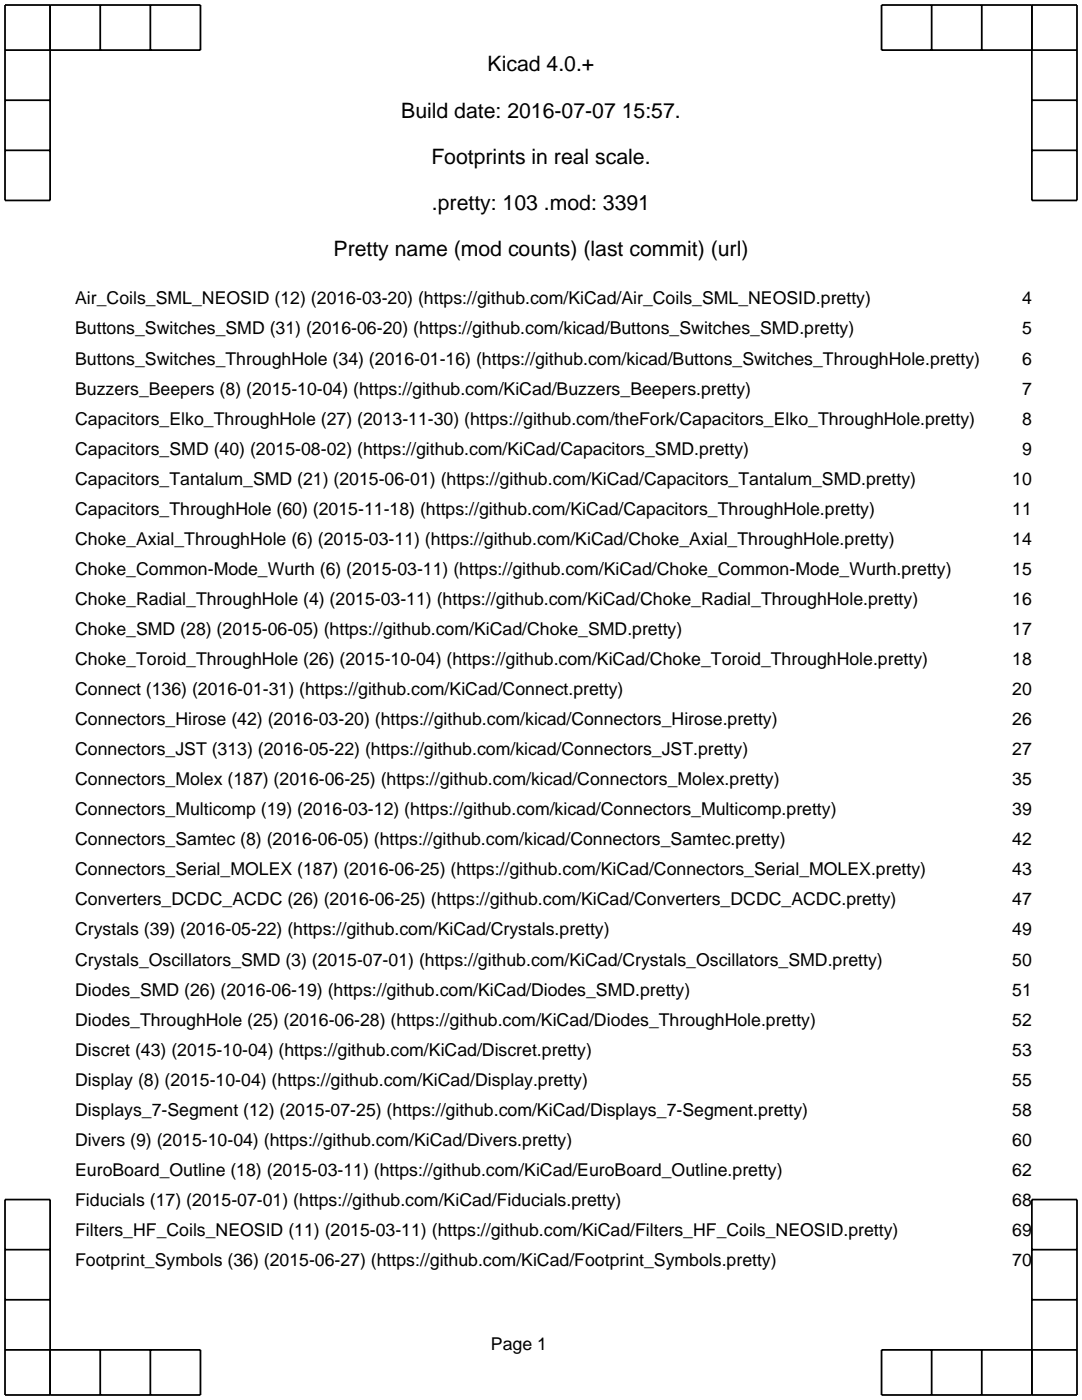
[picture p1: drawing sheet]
<svg xmlns="http://www.w3.org/2000/svg" width="216mm" height="279mm" viewBox="0 0 216 279" stroke-linecap="round" stroke-linejoin="round" font-family="sans-serif">
<defs><g id="words">
<g font-size="4.2">
<text x="97.3" y="14.2">Kicad 4.0.+</text>
<text x="80.1" y="23.5">Build date: 2016-07-07 15:57.</text>
<text x="86.1" y="32.7">Footprints in real scale.</text>
<text x="86.2" y="41.9">.pretty: 103 .mod: 3391</text>
<text x="66.6" y="51.2">Pretty name (mod counts) (last commit) (url)</text>
</g>
<g font-size="3.5">
<text x="15" y="60.8">Air_Coils_SML_NEOSID (12) (2016-03-20) (https://github.com/KiCad/Air_Coils_SML_NEOSID.pretty)</text>
<text x="203.9" y="60.8">4</text>
<text x="15" y="66.7">Buttons_Switches_SMD (31) (2016-06-20) (https://github.com/kicad/Buttons_Switches_SMD.pretty)</text>
<text x="203.9" y="66.7">5</text>
<text x="15" y="72.7">Buttons_Switches_ThroughHole (34) (2016-01-16) (https://github.com/kicad/Buttons_Switches_ThroughHole.pretty)</text>
<text x="203.9" y="72.7">6</text>
<text x="15" y="78.7">Buzzers_Beepers (8) (2015-10-04) (https://github.com/KiCad/Buzzers_Beepers.pretty)</text>
<text x="203.9" y="78.7">7</text>
<text x="15" y="84.7">Capacitors_Elko_ThroughHole (27) (2013-11-30) (https://github.com/theFork/Capacitors_Elko_ThroughHole.pretty)</text>
<text x="203.9" y="84.7">8</text>
<text x="15" y="90.7">Capacitors_SMD (40) (2015-08-02) (https://github.com/KiCad/Capacitors_SMD.pretty)</text>
<text x="203.9" y="90.7">9</text>
<text x="15" y="96.7">Capacitors_Tantalum_SMD (21) (2015-06-01) (https://github.com/KiCad/Capacitors_Tantalum_SMD.pretty)</text>
<text x="202" y="96.7">10</text>
<text x="15" y="102.7">Capacitors_ThroughHole (60) (2015-11-18) (https://github.com/KiCad/Capacitors_ThroughHole.pretty)</text>
<text x="202" y="102.7">11</text>
<text x="15" y="108.7">Choke_Axial_ThroughHole (6) (2015-03-11) (https://github.com/KiCad/Choke_Axial_ThroughHole.pretty)</text>
<text x="202" y="108.7">14</text>
<text x="15" y="114.7">Choke_Common-Mode_Wurth (6) (2015-03-11) (https://github.com/KiCad/Choke_Common-Mode_Wurth.pretty)</text>
<text x="202" y="114.7">15</text>
<text x="15" y="120.7">Choke_Radial_ThroughHole (4) (2015-03-11) (https://github.com/KiCad/Choke_Radial_ThroughHole.pretty)</text>
<text x="202" y="120.7">16</text>
<text x="15" y="126.7">Choke_SMD (28) (2015-06-05) (https://github.com/KiCad/Choke_SMD.pretty)</text>
<text x="202" y="126.7">17</text>
<text x="15" y="132.7">Choke_Toroid_ThroughHole (26) (2015-10-04) (https://github.com/KiCad/Choke_Toroid_ThroughHole.pretty)</text>
<text x="202" y="132.7">18</text>
<text x="15" y="138.7">Connect (136) (2016-01-31) (https://github.com/KiCad/Connect.pretty)</text>
<text x="202" y="138.7">20</text>
<text x="15" y="144.7">Connectors_Hirose (42) (2016-03-20) (https://github.com/kicad/Connectors_Hirose.pretty)</text>
<text x="202" y="144.7">26</text>
<text x="15" y="150.7">Connectors_JST (313) (2016-05-22) (https://github.com/kicad/Connectors_JST.pretty)</text>
<text x="202" y="150.7">27</text>
<text x="15" y="156.7">Connectors_Molex (187) (2016-06-25) (https://github.com/kicad/Connectors_Molex.pretty)</text>
<text x="202" y="156.7">35</text>
<text x="15" y="162.7">Connectors_Multicomp (19) (2016-03-12) (https://github.com/kicad/Connectors_Multicomp.pretty)</text>
<text x="202" y="162.7">39</text>
<text x="15" y="168.7">Connectors_Samtec (8) (2016-06-05) (https://github.com/kicad/Connectors_Samtec.pretty)</text>
<text x="202" y="168.7">42</text>
<text x="15" y="174.7">Connectors_Serial_MOLEX (187) (2016-06-25) (https://github.com/KiCad/Connectors_Serial_MOLEX.pretty)</text>
<text x="202" y="174.7">43</text>
<text x="15" y="180.7">Converters_DCDC_ACDC (26) (2016-06-25) (https://github.com/KiCad/Converters_DCDC_ACDC.pretty)</text>
<text x="202" y="180.7">47</text>
<text x="15" y="186.7">Crystals (39) (2016-05-22) (https://github.com/KiCad/Crystals.pretty)</text>
<text x="202" y="186.7">49</text>
<text x="15" y="192.7">Crystals_Oscillators_SMD (3) (2015-07-01) (https://github.com/KiCad/Crystals_Oscillators_SMD.pretty)</text>
<text x="202" y="192.7">50</text>
<text x="15" y="198.7">Diodes_SMD (26) (2016-06-19) (https://github.com/KiCad/Diodes_SMD.pretty)</text>
<text x="202" y="198.7">51</text>
<text x="15" y="204.7">Diodes_ThroughHole (25) (2016-06-28) (https://github.com/KiCad/Diodes_ThroughHole.pretty)</text>
<text x="202" y="204.7">52</text>
<text x="15" y="210.7">Discret (43) (2015-10-04) (https://github.com/KiCad/Discret.pretty)</text>
<text x="202" y="210.7">53</text>
<text x="15" y="216.7">Display (8) (2015-10-04) (https://github.com/KiCad/Display.pretty)</text>
<text x="202" y="216.7">55</text>
<text x="15" y="222.7">Displays_7-Segment (12) (2015-07-25) (https://github.com/KiCad/Displays_7-Segment.pretty)</text>
<text x="202" y="222.7">58</text>
<text x="15" y="228.7">Divers (9) (2015-10-04) (https://github.com/KiCad/Divers.pretty)</text>
<text x="202" y="228.7">60</text>
<text x="15" y="234.7">EuroBoard_Outline (18) (2015-03-11) (https://github.com/KiCad/EuroBoard_Outline.pretty)</text>
<text x="202" y="234.7">62</text>
<text x="15" y="240.7">Fiducials (17) (2015-07-01) (https://github.com/KiCad/Fiducials.pretty)</text>
<text x="202" y="240.7">68</text>
<text x="15" y="246.7">Filters_HF_Coils_NEOSID (11) (2015-03-11) (https://github.com/KiCad/Filters_HF_Coils_NEOSID.pretty)</text>
<text x="202" y="246.7">69</text>
<text x="15" y="252.7">Footprint_Symbols (36) (2015-06-27) (https://github.com/KiCad/Footprint_Symbols.pretty)</text>
<text x="202" y="252.7">70</text>
<text x="97.9" y="269.4">Page 1</text>
</g>
</g></defs>
<g fill="none" stroke="#000" stroke-width=".35">
<path d="M1 20h9M10 1v39h-9v-39h39v9h-39M20 1v9M30 1v9M185.9 1v9M195.9 1v9M205.9 1v39h9v-39h-39v9h39M205.9 20h9M1 30h9M205.9 30h9M1 259.4h9M1 249.4h9"/>
<path d="M205.9 259.4h9M205.9 249.4h9M1 269.4h39v9h-39v-39h9v39M20 269.4v9M30 269.4v9M185.9 269.4v9M195.9 269.4v9M214.9 269.4h-39v9h39v-39h-9v39"/>
</g>
<use href="#words"/>
</svg>
